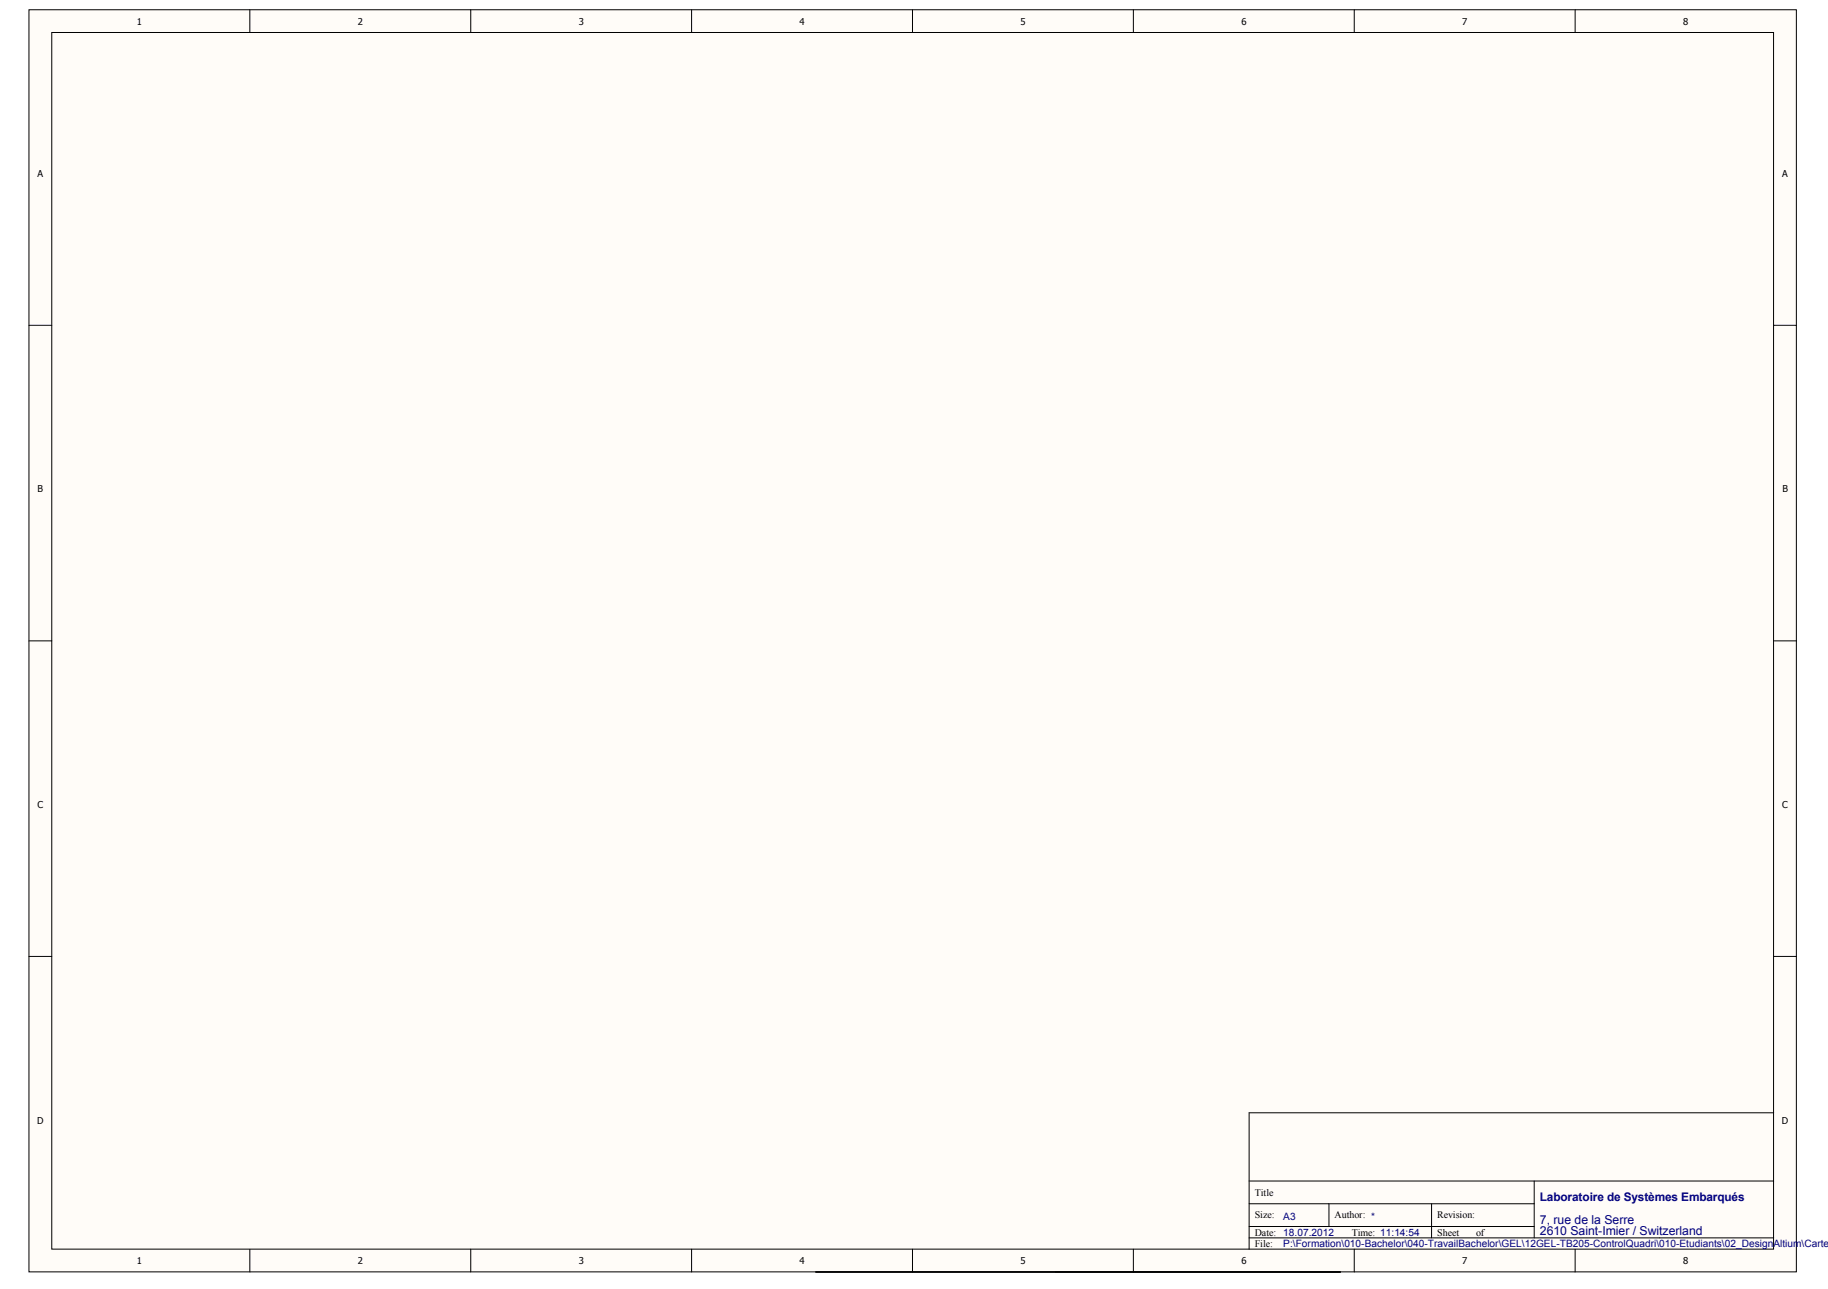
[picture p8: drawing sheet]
<svg xmlns="http://www.w3.org/2000/svg" width="287mm" height="202mm" viewBox="0 0 287 202" stroke-linecap="round" stroke-linejoin="round" font-family="sans-serif">
<defs><g id="words">
<g font-size="1.9" fill="#000080">
<text x="241.6" y="188.3">Laboratoire de Systèmes Embarqués</text>
<text x="241.6" y="191.9">7, rue de la Serre</text>
<text x="241.6" y="193.7">2610 Saint-Imier / Switzerland</text>
</g>
<g font-size="1.6">
<text x="196.9" y="187.5">Title</text>
<text x="196.9" y="191.1">Size:</text>
<text x="209.4" y="191.1">Author: *</text>
<text x="225.5" y="191.1">Revision:</text>
<text x="196.9" y="193.8">Date:</text>
<text x="196.9" y="195.5">File:</text>
<text x="212.1" y="193.8">Time: 11:14:54</text>
<text x="225.5" y="193.8">Sheet</text>
<text x="231.6" y="193.8">of</text>
</g>
<g font-size="1.6" fill="#000080">
<text x="201.4" y="191.3">A3</text>
<text x="201.4" y="193.8">18.07.2012</text>
<text x="201.4" y="195.6">P:\Formation\010-Bachelor\040-TravailBachelor\GEL\12GEL-TB205-ControlQuadri\010-Etudiants\02_DesignAltium\CarteC</text>
</g>
<g font-size="1.5">
<text x="21.5" y="3.9">1</text>
<text x="56.1" y="3.9">2</text>
<text x="90.8" y="3.9">3</text>
<text x="125.5" y="3.9">4</text>
<text x="160.1" y="3.9">5</text>
<text x="194.8" y="3.9">6</text>
<text x="229.4" y="3.9">7</text>
<text x="264.1" y="3.9">8</text>
<text x="5.9" y="27.7">A</text>
<text x="279.6" y="27.7">A</text>
<text x="5.9" y="77.2">B</text>
<text x="279.6" y="77.2">B</text>
<text x="5.9" y="126.7">C</text>
<text x="279.6" y="126.7">C</text>
<text x="5.8" y="176.2">D</text>
<text x="279.6" y="176.2">D</text>
<text x="21.5" y="198.3">1</text>
<text x="56.1" y="198.3">2</text>
<text x="90.8" y="198.3">3</text>
<text x="125.5" y="198.3">4</text>
<text x="160.1" y="198.3">5</text>
<text x="194.8" y="198.3">6</text>
<text x="229.4" y="198.3">7</text>
<text x="264.1" y="198.3">8</text>
</g>
</g></defs>
<g fill="#fffcf8" stroke="#000" stroke-width=".16">
<path d="M4.5 1.5h277.3v198h-277.3z"/>
<path d="M8.1 5.1h270.2v190.8h-270.2z"/>
</g>
<g fill="none" stroke="#000" stroke-width=".16">
<path d="M39.2 1.5v3.6M73.9 1.5v3.6M108.5 1.5v3.6M143.2 1.5v3.6M177.8 1.5v3.6M212.5 1.5v3.6M247.1 1.5v3.6M4.5 51h3.6M278.3 51h3.6M4.5 100.5h3.6M278.3 100.5h3.6M4.5 150h3.6"/>
<path d="M278.3 150h3.6M278.3 174.5h-82.3v21.4M39.2 195.9v3.6M73.9 195.9v3.6M108.5 195.9v3.6M128 199.5h82.3M143.2 195.9v3.6M177.8 195.9v3.6M196 188.8h44.7M196 194.1h82.3M196 192.3h44.7M196 185.2h82.3"/>
<path d="M208.5 188.8v3.5M212.5 195.9v3.6M224.6 188.8v5.3M240.7 185.2v8.9M247.1 195.9v3.6"/>
</g>
<use href="#words"/>
</svg>
